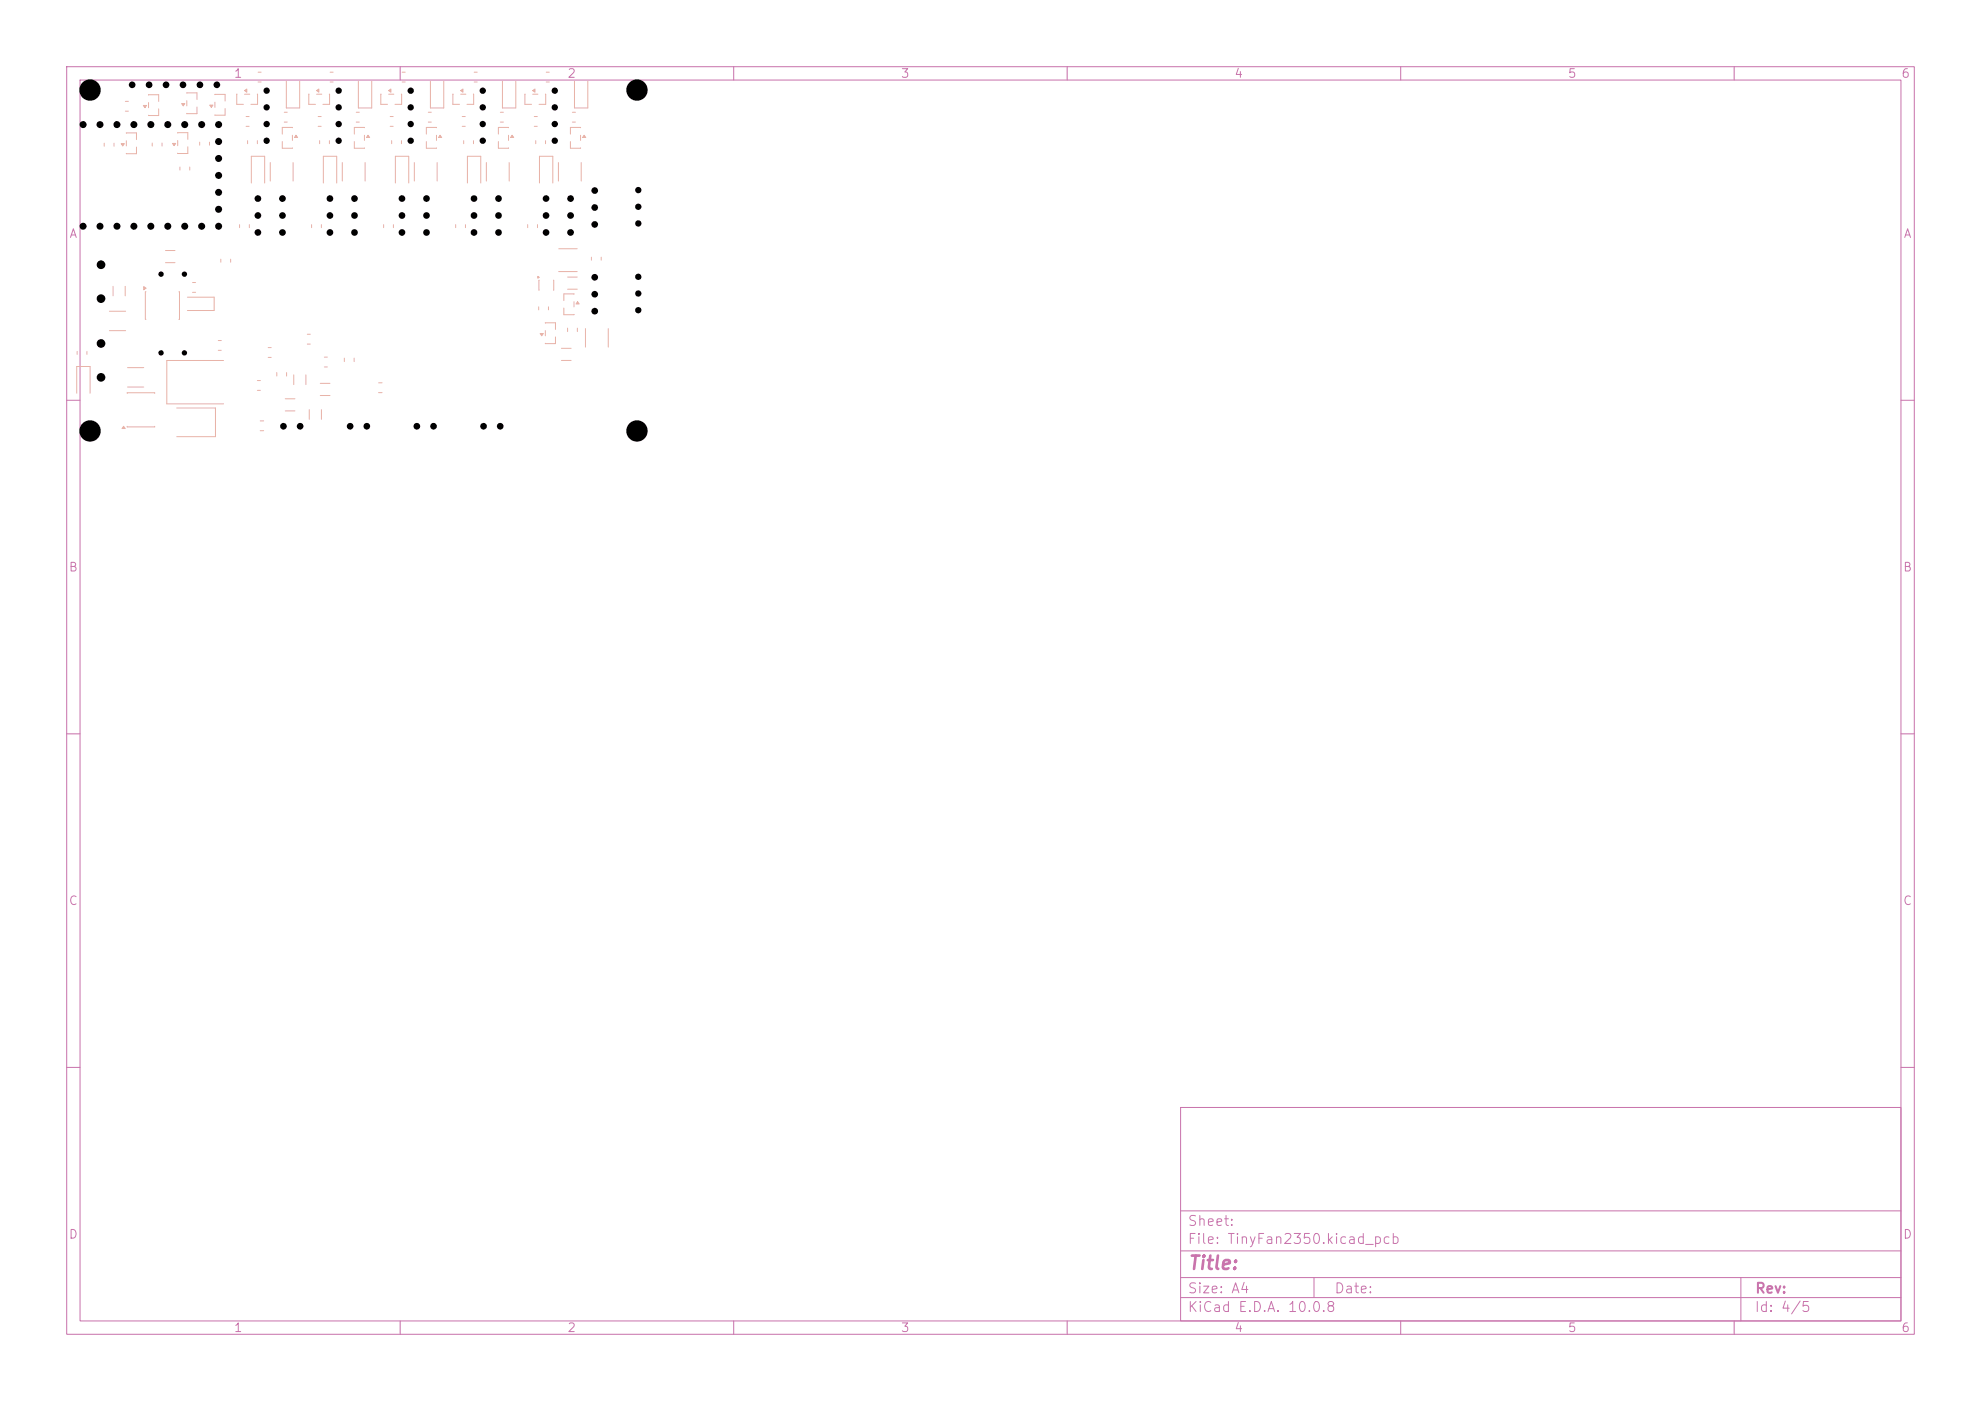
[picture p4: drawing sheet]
<svg xmlns="http://www.w3.org/2000/svg" width="297mm" height="210mm" viewBox="0 0 297 210" stroke-linecap="round" stroke-linejoin="round" font-family="sans-serif">
<defs><g id="words">
<text font-size="2" fill="#c872ab" x="178" y="190.8">Title:</text>
<g font-size="1.5" fill="#c872ab">
<text x="178" y="184.1">Sheet:</text>
<text x="178" y="186.8">File: TinyFan2350.kicad_pcb</text>
<text x="178" y="197">KiCad E.D.A. 10.0.8</text>
<text x="178" y="194.2">Size: A4</text>
<text x="200" y="194.2">Date:</text>
<text x="263" y="197">Id: 4/5</text>
<text x="263" y="194.2">Rev:</text>
</g>
<g font-size="1.3" fill="#c872ab">
<text x="35" y="12">1</text>
<text x="85" y="12">2</text>
<text x="135" y="12">3</text>
<text x="185" y="12">4</text>
<text x="235" y="12">5</text>
<text x="285" y="12">6</text>
<text x="10.3" y="36">A</text>
<text x="285.3" y="36">A</text>
<text x="10.2" y="86">B</text>
<text x="285.2" y="86">B</text>
<text x="10.2" y="136">C</text>
<text x="285.2" y="136">C</text>
<text x="10.2" y="186">D</text>
<text x="285.2" y="186">D</text>
<text x="35" y="200">1</text>
<text x="85" y="200">2</text>
<text x="135" y="200">3</text>
<text x="185" y="200">4</text>
<text x="235" y="200">5</text>
<text x="285" y="200">6</text>
</g>
</g></defs>
<g fill="none" stroke="#c872ab" stroke-width=".15">
<path d="M10 10h277v190h-277zM12 12h273v186h-273zM60 10v2M110 10v2M160 10v2M210 10v2M260 10v2M10 60h2M285 60h2M10 110h2M285 110h2M10 160h2"/>
<path d="M177 166h108v32h-108zM285 160h2M60 198v2M110 198v2M160 198v2M177 194.5h108M177 191.5h108M177 187.5h108M177 181.5h108M197 191.5v3M210 198v2M260 198v2"/>
<path d="M261 191.5v6.5"/>
</g>
<path d="M62.1 24.4v2.7M65.5 24.4v2.7M16.4 46.7h2.4M16.4 49.6h2.4M19.1 55.1h2.5M19.1 58h2.5M84.5 46.2v1l1.6-.1M86.1 44.1h-1.6v1M86.1 45.2v.8M86.6 45.2l.2 .4h-.4z" fill="none" stroke="#e8b2a7" stroke-width=".15"/>
<path d="M86.6 45.2l.2 .4h-.4z" fill="#e8b2a7"/>
<g fill="none" stroke="#e8b2a7" stroke-width=".15">
<path d="M65.4 19.2l-1.5-.1v1M37.1 21.1v.4M38.6 21.1v.4M63.9 21.2v1h1.5M65.4 20.3v.8M66 20.3l.2 .3h-.5zM69.5 21.1v.4M71 21.1v.4M79.1 33.7v.4M80.6 33.7v.4M16.9 42.9v1.4M18.8 42.9v1.4"/>
<path d="M46.1 50.1h.4M46.1 51.6h.4"/>
</g>
<path d="M66 20.3l.2 .3h-.5z" fill="#e8b2a7"/>
<g fill="none" stroke="#e8b2a7" stroke-width=".15">
<path d="M49.5 10.8h.4M49.5 12.3h.4M53.4 16.8h.5M53.4 18.3h.5M53.7 12.2v4h2v-4M64.2 16.8h.5M64.2 18.3h.5M64.5 12.2v4h2v-4M69.3 17.5h.5M69.3 18.9h.5M75 16.8h.5M75 18.3h.5"/>
<path d="M81.9 10.8h.4M81.9 12.3h.4M87 19.2l-1.5-.1v1M47.9 21.1v.4M48.5 27.4v-4h2v4M49.4 21.1v.4M57.5 33.7v.4M59 33.7v.4M68.3 33.7v.4M69.8 33.7v.4M83.7 24.4v2.7M85.5 21.2v1h1.5"/>
<path d="M87 20.3v.8M87.1 24.4v2.7M87.6 20.3l.2 .3h-.5zM44 56.2v1.4M45.9 56.2v1.4M85.1 41.5h1.4M85.1 43.4h1.4"/>
</g>
<path d="M87.6 20.3l.2 .3h-.5z" fill="#e8b2a7"/>
<path d="M54.6 19.2l-1.5-.1v1M53.1 21.2v1h1.5M54.6 20.3v.8M55.2 20.3l.2 .3h-.5z" fill="none" stroke="#e8b2a7" stroke-width=".15"/>
<path d="M55.2 20.3l.2 .3h-.5z" fill="#e8b2a7"/>
<path d="M47.7 17.5h.5M47.7 18.9h.5M58.7 21.1v.4M60.2 21.1v.4M19.1 59v-.1h4.1v.1M18.5 63.9l.3 .3h-.5zM19.1 63.9v.1h4.1v-.1M46.4 61.4v1.5M48.2 61.4v1.5" fill="none" stroke="#e8b2a7" stroke-width=".15"/>
<path d="M18.5 63.9l.3 .3h-.5z" fill="#e8b2a7"/>
<path d="M76.2 19.2l-1.5-.1v1M15.6 21.5v.4M17.1 21.5v.4M74.7 21.2v1h1.5M76.2 20.3v.8M76.8 20.3l.2 .3h-.5zM11.6 52.7v.4M13 52.7v.4M38.6 57h.4M38.6 58.5h.4M48.6 53.5h.5M48.6 55h.5" fill="none" stroke="#e8b2a7" stroke-width=".15"/>
<path d="M76.8 20.3l.2 .3h-.5z" fill="#e8b2a7"/>
<path d="M27.2 15.5h.5l-.2 .4zM28 14l1.5-.1v1M28 15.1v.8M29.5 16v1h-1.5M42.6 16.8h.5M42.6 18.3h.5M85.8 16.8h.5M85.8 18.3h.5" fill="none" stroke="#e8b2a7" stroke-width=".15"/>
<path d="M27.2 15.5h.5l-.2 .4z" fill="#e8b2a7"/>
<path d="M35.9 33.7v.4M37.4 33.7v.4M56.8 57.4h.5M56.8 58.9h.5M81 50h.5l-.3 .3zM81.8 48.4h1.5v1M81.8 49.6v.7M83.3 50.5v1h-1.5" fill="none" stroke="#e8b2a7" stroke-width=".15"/>
<path d="M81 50h.5l-.3 .3z" fill="#e8b2a7"/>
<path d="M60.3 10.8h.4M60.3 12.3h.4M78.7 14.1v1.5h1M79.9 14.1h.7M79.9 13.6l.3-.3v.5zM81.8 14.1v1.5h-1M40.5 24.4v2.7M43.9 24.4v2.7M70.1 27.4v-4h2v4M11.5 58.9v-4h2v4" fill="none" stroke="#e8b2a7" stroke-width=".15"/>
<path d="M79.9 13.6l.3-.3v.5z" fill="#e8b2a7"/>
<g fill="none" stroke="#e8b2a7" stroke-width=".15">
<path d="M31.4 15.8h.5l-.2 .3zM32.2 14.2l1.5-.1v1M32.2 15.3v.8M33.7 16.3v1l-1.5-.1M27 25v.5M28.4 25v.5M80.3 21.1v.4M81.8 21.1v.4M88.7 38.5v.5M90.1 38.5v.5M42.8 59.8h1.4M84.2 52.2h1.4"/>
<path d="M84.2 54h1.4M26.5 61.2h5.8v4.3h-5.8M42.8 61.6h1.4"/>
</g>
<path d="M31.4 15.8h.5l-.2 .3z" fill="#e8b2a7"/>
<path d="M26.6 19.9h1.6v1M58.5 17.5h.5M58.5 18.9h.5M25.9 21.5h.4l-.2 .3zM26.6 21.1v.7M28.2 22v1h-1.6M33.1 38.9v.4M34.6 38.9v.4M46.7 33.7v.4M48.2 33.7v.4" fill="none" stroke="#e8b2a7" stroke-width=".15"/>
<path d="M25.9 21.5h.4l-.2 .3z" fill="#e8b2a7"/>
<path d="M36.9 17.5h.5M36.9 18.9h.5M24.8 37.6h1.4M24.8 39.4h1.4M59.3 27.4v-4h2v4M80.6 41.4l.2 .2-.2 .1zM80.8 42v1.5M80.8 43.5h.1M80.8 42h.1M83 42v1.5M39 63.1h.5M39 64.6h.5" fill="none" stroke="#e8b2a7" stroke-width=".15"/>
<path d="M80.6 41.4l.2 .2-.2 .1z" fill="#e8b2a7"/>
<path d="M46.3 14.1v1.5h1M47.5 14.1h.7M47.5 13.6l.3-.3v.5zM49.4 14.1v1.5h-1" fill="none" stroke="#e8b2a7" stroke-width=".15"/>
<path d="M47.5 13.6l.3-.3v.5z" fill="#e8b2a7"/>
<path d="M57.1 14.1v1.5h1M58.3 14.1h.7M58.3 13.6l.3-.3v.5zM60.2 14.1v1.5h-1" fill="none" stroke="#e8b2a7" stroke-width=".15"/>
<path d="M58.3 13.6l.3-.3v.5z" fill="#e8b2a7"/>
<g fill="none" stroke="#e8b2a7" stroke-width=".15">
<path d="M71.1 10.8h.4M71.1 12.3h.4M51.3 24.4v2.7M54.7 24.4v2.7M21.6 43l.3 .2-.3 .2zM21.9 43.7h-.1v4.2h.1M26.8 43.7h.1v4.2h-.1M28.1 44.5h4v2h-4M40.2 52.1h.5M40.2 53.6h.5M41.5 55.8v.6M43 55.8v.6"/>
<path d="M48 57.5h1.5M48 59.3h1.5M51.6 53.7v.5M53.1 53.7v.5M80.8 46v.4M82.2 46v.4"/>
</g>
<path d="M21.6 43l.3 .2-.3 .2z" fill="#e8b2a7"/>
<path d="M18.8 15.2h.4M18.8 16.7h.4M67.9 14.1v1.5h1M69.1 14.1h.7M69.1 13.6l.3-.3v.5zM71 14.1v1.5h-1M22.8 21.4v.5M24.3 21.4v.5M83.8 37.3h2.7M83.8 40.7h2.7M87.8 49.3v2.7M91.2 49.3v2.7" fill="none" stroke="#e8b2a7" stroke-width=".15"/>
<path d="M69.1 13.6l.3-.3v.5z" fill="#e8b2a7"/>
<path d="M18.9 20l1.6-.1v1M38.7 10.8h.4M38.7 12.3h.4M75.3 12.2v4h2v-4M80.1 17.5h.5M80.1 18.9h.5M18.2 21.5h.4l-.2 .4zM18.9 21.1v.8M20.5 22v1h-1.6M28.9 42.3h.4M28.9 43.8h.4" fill="none" stroke="#e8b2a7" stroke-width=".15"/>
<path d="M18.2 21.5h.4l-.2 .4z" fill="#e8b2a7"/>
<path d="M21.5 15.8h.5l-.3 .3zM22.3 14.2h1.5v1M22.3 15.4v.7M23.8 16.3v1h-1.5" fill="none" stroke="#e8b2a7" stroke-width=".15"/>
<path d="M21.5 15.8h.5l-.3 .3z" fill="#e8b2a7"/>
<path d="M43.8 19.2l-1.5-.1v1M86.1 12.2v4h2v-4M29.9 21.3v.5M31.4 21.3v.5M42.3 21.2v1h1.5M43.8 20.3v.8M44.4 20.3l.2 .3h-.5zM72.9 24.4v2.7M76.3 24.4v2.7M32.7 51h.5M32.7 52.5h.5M33.5 54h-8.5v6.5h8.5" fill="none" stroke="#e8b2a7" stroke-width=".15"/>
<path d="M44.4 20.3l.2 .3h-.5z" fill="#e8b2a7"/>
<path d="M35.5 14.1v1.5h1M36.7 14.1h.7M36.7 13.6l.3-.3v.5zM38.6 14.1v1.5h-1M42.9 12.2v4h2v-4M37.7 27.4v-4h2v4M80.9 27.4v-4h2v4" fill="none" stroke="#e8b2a7" stroke-width=".15"/>
<path d="M36.7 13.6l.3-.3v.5z" fill="#e8b2a7"/>
<path d="M85.1 49.2v.5M86.6 49.2v.5" fill="none" stroke="#e8b2a7" stroke-width=".15"/>
<g fill="#000">
<circle cx="12.5" cy="18.7" r=".52"/>
<circle cx="13.5" cy="13.5" r="1.6"/>
<circle cx="15" cy="18.7" r=".52"/>
<circle cx="17.5" cy="18.7" r=".52"/>
<circle cx="19.8" cy="12.7" r=".5"/>
<circle cx="20.1" cy="18.7" r=".52"/>
<circle cx="22.4" cy="12.7" r=".5"/>
<circle cx="22.6" cy="18.7" r=".52"/>
<circle cx="24.9" cy="12.7" r=".5"/>
<circle cx="25.2" cy="18.7" r=".52"/>
<circle cx="27.4" cy="12.7" r=".5"/>
<circle cx="27.7" cy="18.7" r=".52"/>
<circle cx="30" cy="12.7" r=".5"/>
<circle cx="30.2" cy="18.7" r=".52"/>
<circle cx="32.5" cy="12.7" r=".5"/>
<circle cx="32.8" cy="18.7" r=".52"/>
<circle cx="40" cy="16.1" r=".47"/>
<circle cx="40" cy="18.6" r=".47"/>
<circle cx="40" cy="13.6" r=".47"/>
<circle cx="50.8" cy="18.6" r=".48"/>
<circle cx="50.8" cy="16.1" r=".48"/>
<circle cx="50.8" cy="13.6" r=".48"/>
<circle cx="61.6" cy="18.6" r=".47"/>
<circle cx="61.6" cy="16.1" r=".47"/>
<circle cx="61.6" cy="13.6" r=".47"/>
<circle cx="72.4" cy="18.6" r=".47"/>
<circle cx="72.4" cy="13.6" r=".47"/>
<circle cx="72.4" cy="16.1" r=".47"/>
<circle cx="83.2" cy="13.6" r=".47"/>
<circle cx="83.2" cy="18.6" r=".47"/>
<circle cx="83.2" cy="16.1" r=".47"/>
<circle cx="95.5" cy="13.5" r="1.6"/>
<circle cx="12.5" cy="33.9" r=".52"/>
<circle cx="15" cy="33.9" r=".52"/>
<circle cx="15.1" cy="39.7" r=".65"/>
<circle cx="17.5" cy="33.9" r=".52"/>
<circle cx="20.1" cy="33.9" r=".52"/>
<circle cx="22.6" cy="33.9" r=".52"/>
<circle cx="25.2" cy="33.9" r=".52"/>
<circle cx="27.7" cy="33.9" r=".52"/>
<circle cx="30.2" cy="33.9" r=".52"/>
<circle cx="32.8" cy="28.8" r=".52"/>
<circle cx="32.8" cy="31.4" r=".52"/>
<circle cx="32.8" cy="23.8" r=".52"/>
<circle cx="32.8" cy="33.9" r=".52"/>
<circle cx="32.8" cy="26.3" r=".52"/>
<circle cx="32.8" cy="21.2" r=".52"/>
<circle cx="38.7" cy="32.3" r=".5"/>
<circle cx="38.7" cy="34.8" r=".5"/>
<circle cx="38.7" cy="29.8" r=".5"/>
<circle cx="40" cy="21.1" r=".47"/>
<circle cx="42.3" cy="29.8" r=".5"/>
<circle cx="42.3" cy="34.8" r=".5"/>
<circle cx="42.3" cy="32.3" r=".5"/>
<circle cx="49.5" cy="29.8" r=".5"/>
<circle cx="49.5" cy="32.3" r=".5"/>
<circle cx="49.5" cy="34.8" r=".5"/>
<circle cx="50.8" cy="21.1" r=".48"/>
<circle cx="53.1" cy="34.8" r=".5"/>
<circle cx="53.1" cy="32.3" r=".5"/>
<circle cx="53.1" cy="29.8" r=".5"/>
<circle cx="60.3" cy="32.3" r=".5"/>
<circle cx="60.3" cy="34.8" r=".5"/>
<circle cx="60.3" cy="29.8" r=".5"/>
<circle cx="61.6" cy="21.1" r=".47"/>
<circle cx="63.9" cy="29.8" r=".5"/>
<circle cx="63.9" cy="32.3" r=".5"/>
<circle cx="63.9" cy="34.8" r=".5"/>
<circle cx="71.1" cy="32.3" r=".5"/>
<circle cx="71.1" cy="34.8" r=".5"/>
<circle cx="71.1" cy="29.8" r=".5"/>
<circle cx="72.4" cy="21.1" r=".47"/>
<circle cx="74.7" cy="32.3" r=".5"/>
<circle cx="74.7" cy="29.8" r=".5"/>
<circle cx="74.7" cy="34.8" r=".5"/>
<circle cx="81.9" cy="34.8" r=".5"/>
<circle cx="81.9" cy="32.3" r=".5"/>
<circle cx="81.9" cy="29.8" r=".5"/>
<circle cx="83.2" cy="21.1" r=".47"/>
<circle cx="85.5" cy="29.8" r=".5"/>
<circle cx="85.5" cy="32.3" r=".5"/>
<circle cx="85.5" cy="34.8" r=".5"/>
<circle cx="89.2" cy="31.1" r=".5"/>
<circle cx="89.2" cy="28.6" r=".5"/>
<circle cx="89.2" cy="33.6" r=".5"/>
<circle cx="95.7" cy="28.5" r=".47"/>
<circle cx="95.7" cy="33.5" r=".47"/>
<circle cx="95.7" cy="31" r=".48"/>
<circle cx="15.1" cy="44.8" r=".65"/>
<circle cx="15.1" cy="51.5" r=".65"/>
<circle cx="15.1" cy="56.6" r=".65"/>
<circle cx="24.1" cy="41.1" r=".4"/>
<circle cx="24.1" cy="52.9" r=".4"/>
<circle cx="27.6" cy="41.1" r=".4"/>
<circle cx="27.6" cy="52.9" r=".4"/>
<circle cx="89.2" cy="46.6" r=".5"/>
<circle cx="89.2" cy="44.1" r=".5"/>
<circle cx="89.2" cy="41.6" r=".5"/>
<circle cx="95.7" cy="41.5" r=".47"/>
<circle cx="95.7" cy="44" r=".47"/>
<circle cx="95.7" cy="46.5" r=".47"/>
<circle cx="13.5" cy="64.6" r="1.6"/>
<circle cx="42.5" cy="63.9" r=".5"/>
<circle cx="45" cy="63.9" r=".5"/>
<circle cx="52.5" cy="63.9" r=".5"/>
<circle cx="55" cy="63.9" r=".5"/>
<circle cx="62.5" cy="63.9" r=".5"/>
<circle cx="65" cy="63.9" r=".5"/>
<circle cx="72.5" cy="63.9" r=".5"/>
<circle cx="75" cy="63.9" r=".5"/>
<circle cx="95.5" cy="64.6" r="1.6"/>
</g>
<use href="#words"/>
</svg>
